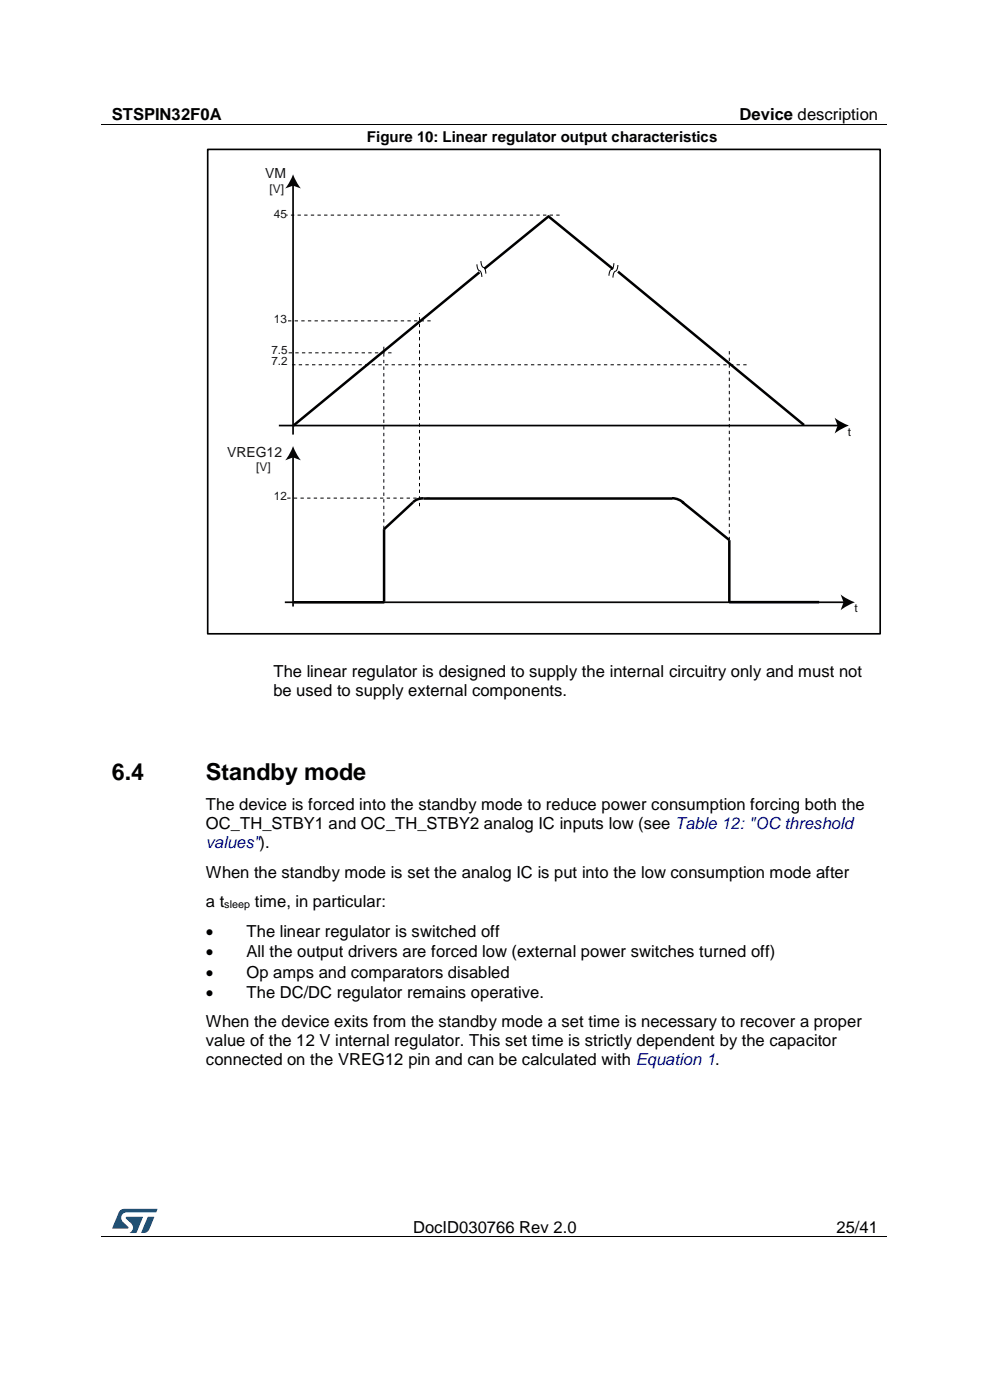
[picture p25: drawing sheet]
<svg xmlns="http://www.w3.org/2000/svg" width="210mm" height="297mm" viewBox="0 0 210 297" stroke-linecap="round" stroke-linejoin="round" font-family="sans-serif">
<defs><g id="words">
<g font-size="5">
<text x="23.7" y="165.4">6.4</text>
<text x="43.7" y="165.4">Standby mode</text>
</g>
<g font-size="3.5">
<text x="23.7" y="25.5">STSPIN32F0A</text>
<text x="156.9" y="25.5">Device description</text>
<text x="58" y="143.7">The linear regulator is designed to supply the internal circuitry only and must not</text>
<text x="58" y="147.7">be used to supply external components.</text>
<text x="43.7" y="171.9">The device is forced into the standby mode to reduce power consumption forcing both the</text>
<text x="43.7" y="175.9">OC_TH_STBY1 and OC_TH_STBY2 analog IC inputs low (see Table 12: &quot;OC threshold</text>
<text x="43.7" y="186.2">When the standby mode is set the analog IC is put into the low consumption mode after</text>
<text x="43.7" y="192.4">a t</text>
<text x="54.1" y="192.4">time, in particular:</text>
<text x="43.7" y="198.8">•</text>
<text x="43.7" y="203.1">•</text>
<text x="52.3" y="198.8">The linear regulator is switched off</text>
<text x="52.3" y="203.1">All the output drivers are forced low (external power switches turned off)</text>
<text x="43.7" y="207.4">•</text>
<text x="52.3" y="207.4">Op amps and comparators disabled</text>
<text x="43.7" y="211.7">•</text>
<text x="52.3" y="211.7">The DC/DC regulator remains operative.</text>
<text x="43.7" y="217.8">When the device exits from the standby mode a set time is necessary to recover a proper</text>
<text x="43.7" y="221.9">value of the 12 V internal regulator. This set time is strictly dependent by the capacitor</text>
<text x="43.7" y="225.9">connected on the VREG12 pin and can be calculated with Equation 1.</text>
<text x="87.6" y="261.5">DocID030766 Rev 2.0</text>
<text x="177.5" y="261.5">25/41</text>
</g>
<text font-size="3.5" fill="#00f" x="43.7" y="180">values&quot;).</text>
<text font-size="3.2" x="77.9" y="30.2">Figure 10: Linear regulator output characteristics</text>
<g font-size="3" fill="#181414">
<text x="56.2" y="37.8">VM</text>
<text x="48.2" y="96.9">VREG12</text>
</g>
<g font-size="2.5" fill="#181414">
<text x="57.2" y="40.9">[V]</text>
<text x="58.1" y="46.2">45</text>
<text x="58.1" y="68.5">13</text>
<text x="57.6" y="75.1">7.5</text>
<text x="57.6" y="77.4">7.2</text>
<text x="179.9" y="92.5">t</text>
<text x="54.3" y="99.9">[V]</text>
<text x="58.1" y="106">12</text>
<text x="181.3" y="129.7">t</text>
</g>
<text font-size="2.3" x="47.6" y="192.5">sleep</text>
</g></defs>
<path d="M21.5 26.5h166.7M21.5 262.4h166.7" fill="none" stroke="#000" stroke-width=".21"/>
<path d="M104.9 26.4h.2v.1h-.2zM61.6 262.3h.1v.2h-.1zM148 262.3h.1v.2h-.1z" fill="#000"/>
<g fill="#005288">
<path d="M25.4 256.9l.6-.4h.4h7l-.3 .7h-6.2a1.18 1.18 0 0 0-1.1 .7 1.18 1.18 0 0 0 .2 1.3l1.2 1.1v.3h-3.4z"/>
<path d="M31.4 258.2h1.3l-1 2.6a1.31 1.31 0 0 1-1.7 .7z"/>
<path d="M26.7 258.2h3.6l-1.4 3.4h-1.4a1.29 1.29 0 0 0 .4-2l-1.2-1.1z"/>
</g>
<path d="M177.1 88.6l1.4 1 1.6 .7-1.6 .7-1.4 1 .6-1.7z" fill="#fff"/>
<path d="M59.2 90.3h118.8" fill="none" stroke="#000" stroke-width=".37"/>
<path d="M177.1 88.6l1.4 1 1.6 .7-1.6 .7-1.4 1 .6-1.7z" fill="#000"/>
<path d="M178.3 126.1l1.5 1 1.5 .7-1.5 .7-1.5 1 .6-1.7z" fill="#fff"/>
<path d="M60.4 127.8h118.8" fill="none" stroke="#060505" stroke-width=".37"/>
<path d="M178.3 126.1l1.5 1 1.5 .7-1.5 .7-1.5 1 .6-1.7z" fill="#060505"/>
<path d="M101.7 57.8l-39.4 32.5M116.3 45.8l13.7 11.3M116.5 45.8l-13.7 11.2M131.1 57.6l39.5 32.6M81.5 112.3v15.3M142.6 105.7l1.4 .3 1.1 .7M144.7 106.5l10 8.1M154.7 114.6v13.1h19.1M62.3 127.8h19.2" fill="none" stroke="#000" stroke-width=".53"/>
<path d="M101.2 56.1a1.37 1.37 0 0 0 .7 1.4l.3 1.3M102 55.4a1.37 1.37 0 0 0 .7 1.4l.4 1.3M130.2 55.8a1.38 1.38 0 0 1-.7 1.5l-.3 1.2M131.1 56.2a1.34 1.34 0 0 1-.7 1.5l-.4 1.2" fill="none" stroke="#000" stroke-width=".21"/>
<path d="M62.2 37l.7 1.6 .9 1.4-1.6-.6-1.7 .6 .9-1.4z" fill="#fff"/>
<path d="M62.2 39.1v53.1" fill="none" stroke="#060505" stroke-width=".37"/>
<path d="M62.2 37l.7 1.6 .9 1.4-1.6-.6-1.7 .6 .9-1.4z" fill="#060505"/>
<path d="M62.2 94.6l.7 1.6 .9 1.5-1.6-.7-1.7 .7 .9-1.5z" fill="#fff"/>
<path d="M62.2 96.8v31.9" fill="none" stroke="#060505" stroke-width=".37"/>
<path d="M62.2 94.6l.7 1.6 .9 1.5-1.6-.7-1.7 .7 .9-1.5z" fill="#060505"/>
<g fill="none" stroke="#000" stroke-width=".21">
<path d="M60.7 45.6h.3M61.7 45.6h.7M63.1 45.6h.7M64.5 45.6h.7M65.9 45.6h.7M67.3 45.6h.8M68.8 45.6h.7M70.2 45.6h.7M71.6 45.6h.7M73 45.6h.7M74.4 45.6h.7M75.8 45.6h.7"/>
<path d="M77.2 45.6h.7M78.6 45.6h.7M80 45.6h.7M81.4 45.6h.7M82.8 45.6h.7M84.2 45.6h.7M85.6 45.6h.7M87 45.6h.8M88.5 45.6h.7M89.9 45.6h.7M91.3 45.6h.7M92.7 45.6h.7"/>
<path d="M94.1 45.6h.7M95.5 45.6h.7M96.9 45.6h.7M98.3 45.6h.7M99.7 45.6h.7M101.1 45.6h.7M102.5 45.6h.7M103.9 45.6h.7M105.3 45.6h.7M106.8 45.6h.7M108.2 45.6h.7M109.6 45.6h.7"/>
<path d="M111 45.6h.7M112.4 45.6h.7M113.8 45.6h.7M115.2 45.6h.7M116.6 45.6h.7M118 45.6h.7M61.1 68.1h.7M61.2 74.9h.7M62 77.4h.7M62.5 68.1h.7M62.6 74.9h.8M63.4 77.4h.7"/>
<path d="M63.9 68.1h.7M64.1 74.9h.7M64.8 77.4h.7M65.3 68.1h.7M65.5 74.9h.7M66.2 77.4h.7M66.7 68.1h.7M66.9 74.9h.7M67.6 77.4h.7M68.1 68.1h.7M68.3 74.9h.7M69 77.4h.7"/>
<path d="M69.5 68.1h.7M69.7 74.9h.7M70.4 77.4h.7M70.9 68.1h.8M71.1 74.9h.7M71.8 77.4h.7M72.4 68.1h.7M72.5 74.9h.7M73.2 77.4h.7M73.8 68.1h.7M73.9 74.9h.7M74.6 77.4h.7"/>
<path d="M75.2 68.1h.7M75.3 74.9h.7M76 77.4h.7M76.6 68.1h.7M76.7 74.9h.7M77.5 77.4h.7M78 68.1h.7M78.1 74.9h.7M78.9 77.4h.7M79.4 68.1h.7M79.5 74.9h.7M80.3 77.4h.7"/>
<path d="M80.8 68.1h.7M80.9 74.9h.7M81.4 73.6v.6M81.4 74.9v.7M81.4 76.3v.7M81.4 77.8v.7M81.4 79.2v.7M81.7 77.4h.7M82.2 68.1h.7M82.3 74.9h.8M83.1 77.4h.7M83.6 68.1h.7"/>
<path d="M84.5 77.4h.7M85 68.1h.7M85.9 77.4h.7M86.4 68.1h.7M87.3 77.4h.7M87.8 68.1h.7M88.7 77.4h.7M89 66.4v.2M89 67.3v.7M89 68.7v.7M89 70.1v.7M89 71.5v.7"/>
<path d="M89 72.9v.7M89 74.3v.7M89 75.7v.7M89 77.1v.7M89 78.5v.7M89 79.9v.8M89.2 68.1h.7M90.1 77.4h.7M90.7 68.1h.7M91.5 77.4h.7M92.9 77.4h.7M94.3 77.4h.7"/>
<path d="M95.7 77.4h.8M97.2 77.4h.7M98.6 77.4h.7M100 77.4h.7M101.4 77.4h.7M102.8 77.4h.7M104.2 77.4h.7M105.6 77.4h.7M107 77.4h.7M108.4 77.4h.7M109.8 77.4h.7M111.2 77.4h.7"/>
<path d="M112.6 77.4h.7M114 77.4h.7M115.5 77.4h.7M116.9 77.4h.7M118.3 77.4h.7M119.7 77.4h.7M121.1 77.4h.7M122.5 77.4h.7M123.9 77.4h.7M125.3 77.4h.7M126.7 77.4h.7M128.1 77.4h.7"/>
<path d="M129.5 77.4h.7M130.9 77.4h.7M132.3 77.4h.7M133.7 77.4h.7M135.2 77.4h.7M136.6 77.4h.7M138 77.4h.7M139.4 77.4h.7M140.8 77.4h.7M142.2 77.4h.7M143.6 77.4h.7M145 77.4h.7"/>
<path d="M146.4 77.4h.7M147.8 77.4h.7M149.2 77.4h.7M150.6 77.4h.7M152 77.4h.7M153.4 77.4h.8M154.7 74.5v.7M154.7 75.9v.7M154.7 77.3v.7M154.7 78.7v.7M154.9 77.4h.7M156.3 77.4h.7"/>
<path d="M157.7 77.4h.7M81.4 80.6v.7M81.4 82v.7M81.4 83.4v.7M81.4 84.8v.7M81.4 86.2v.7M81.4 87.6v.7M81.4 89v.7M81.4 90.4v.7M81.4 91.8v.7M81.4 93.2v.7M81.4 94.6v.7"/>
<path d="M81.4 96v.8M81.4 97.5v.7M81.4 98.9v.7M89 81.4v.7M89 82.8v.7M89 84.2v.7M89 85.6v.7M89 87v.7M89 88.4v.7M89 89.8v.7M89 91.2v.7M89 92.6v.7"/>
<path d="M89 94v.7M89 95.4v.7M89 96.8v.7M89 98.2v.7M89 99.7v.7M154.7 80.1v.7M154.7 81.5v.7M154.7 82.9v.7M154.7 84.3v.7M154.7 85.7v.8M154.7 87.2v.7M154.7 88.6v.7"/>
<path d="M154.7 90v.7M154.7 91.4v.7M154.7 92.8v.7M154.7 94.2v.7M154.7 95.6v.7M154.7 97v.7M154.7 98.4v.7M154.7 99.8v.7M60.9 105.7h.7M62.3 105.7h.7M63.7 105.7h.7M65.2 105.7h.7"/>
<path d="M66.6 105.7h.7M68 105.7h.7M69.4 105.7h.7M70.8 105.7h.7M72.2 105.7h.7M73.6 105.7h.7M75 105.7h.7M76.4 105.7h.7M77.8 105.7h.7M79.2 105.7h.7M80.6 105.7h.7M81.4 100.3v.7"/>
<path d="M81.4 101.7v.7M81.4 103.1v.7M81.4 104.5v.7M81.4 105.9v.7M81.4 107.3v.7M81.4 108.7v.7M81.4 110.1v.7M81.4 111.5v.7M81.4 112.9v.7M82 105.7h.7M83.4 105.7h.8M84.9 105.7h.7"/>
<path d="M86.3 105.7h.7M87.7 105.7h.7M89 101.1v.7M89 102.5v.7M89 103.9v.7M89 105.3v.7M89 106.7v.7M89.1 105.7h.7M90.5 105.7h.7M154.7 101.2v.7M154.7 102.6v.7M154.7 104v.7"/>
<path d="M154.7 105.5v.7M154.7 106.9v.7M154.7 108.3v.7M154.7 109.7v.7M154.7 111.1v.7M154.7 112.5v.7M154.7 113.9v.7"/>
</g>
<path d="M89.9 105.7a2.93 2.93 0 0 0-2.3 .9l-6.1 5.7M89.9 105.8h52.7" fill="none" stroke="#000" stroke-width=".53"/>
<path d="M44.1 31.7h142.6v102.8h-142.6z" fill="none" stroke="#000" stroke-width=".35"/>
<use href="#words"/>
</svg>
